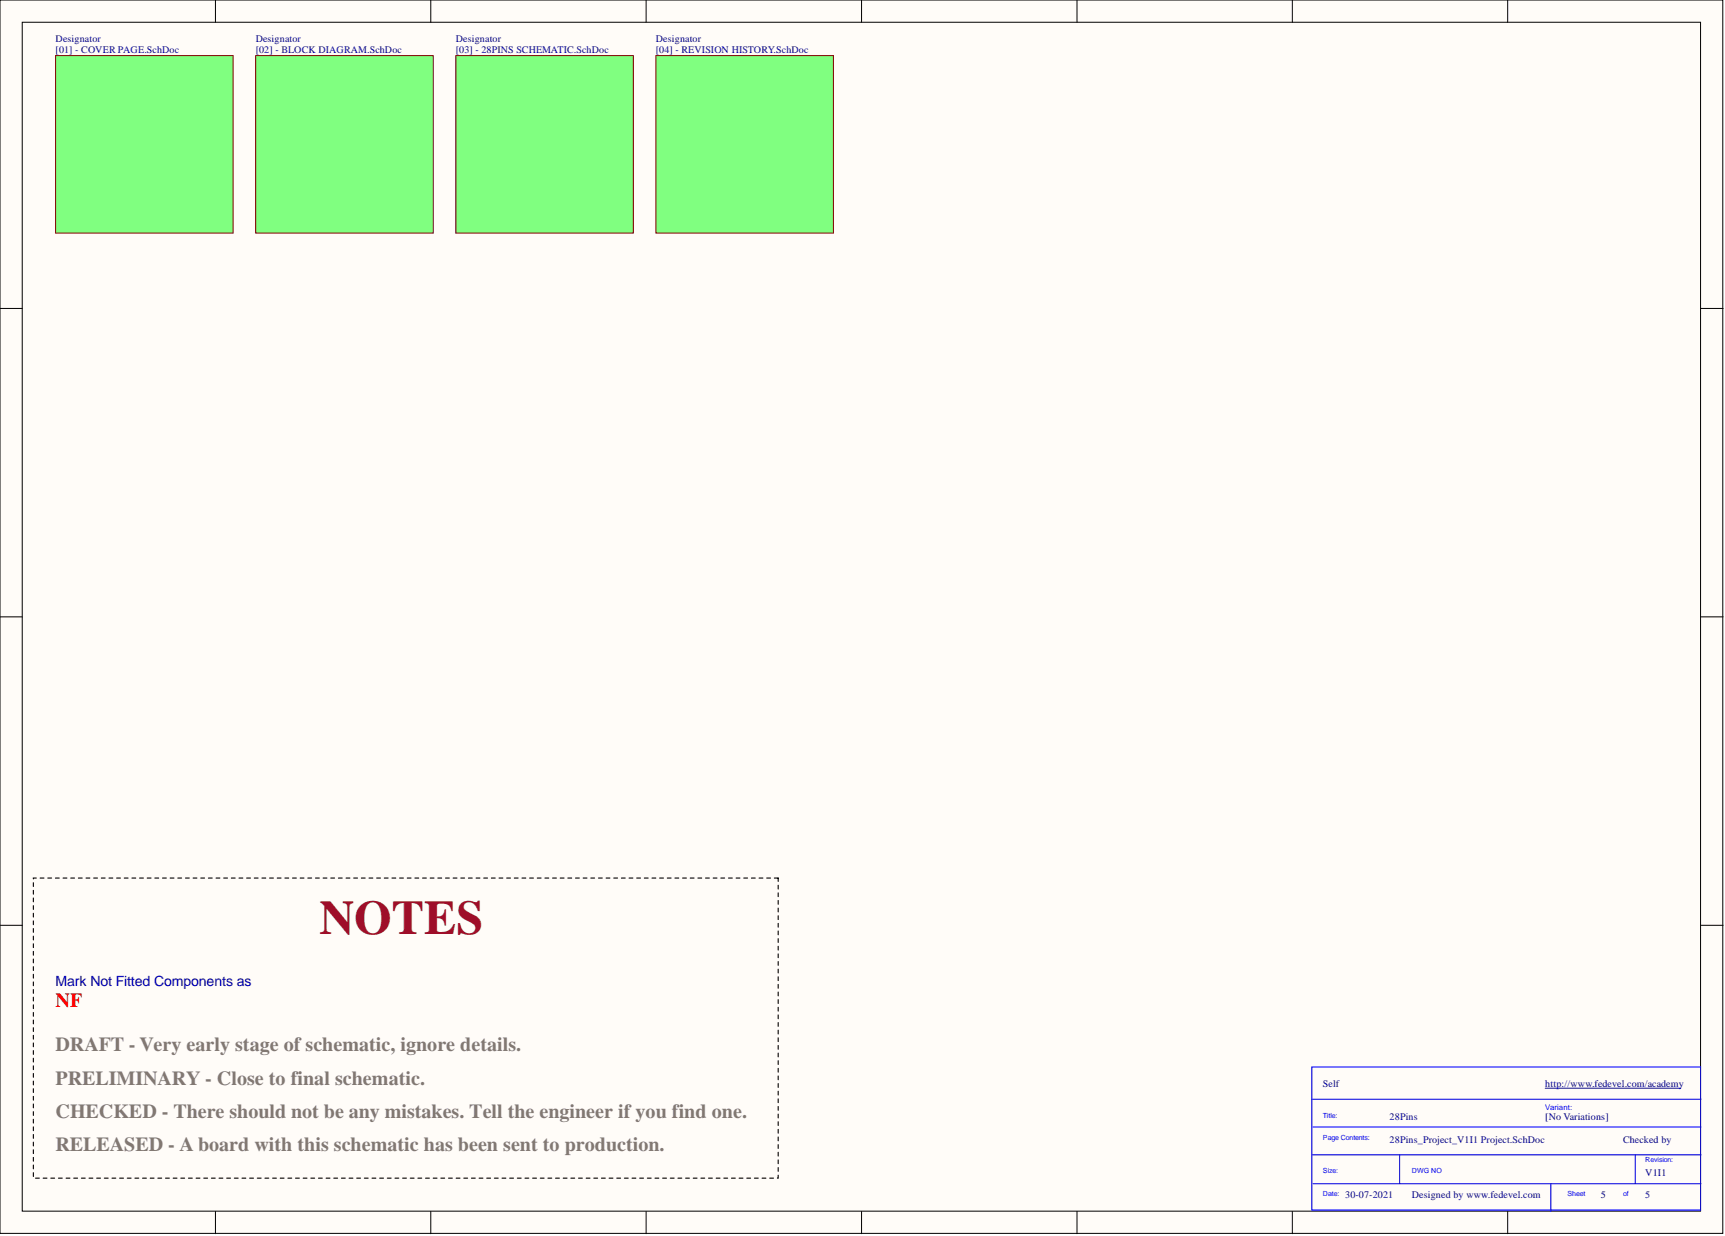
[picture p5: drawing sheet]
<svg xmlns="http://www.w3.org/2000/svg" width="393mm" height="282mm" viewBox="0 0 393 282" stroke-linecap="round" stroke-linejoin="round" font-family="sans-serif">
<defs><g id="words">
<text font-size="11" fill="#9e0e29" x="72.8" y="213.1">NOTES</text>
<text font-size="4.6" fill="#f00" x="12.7" y="229.6">NF</text>
<g font-size="4.6" fill="#827872">
<text x="12.7" y="239.8">DRAFT - Very early stage of schematic, ignore details.</text>
<text x="12.7" y="247.4">PRELIMINARY - Close to final schematic.</text>
<text x="12.7" y="255">CHECKED - There should not be any mistakes. Tell the engineer if you find one.</text>
<text x="12.7" y="262.6">RELEASED - A board with this schematic has been sent to production.</text>
</g>
<text font-size="3.2" fill="#000080" x="12.7" y="224.9">Mark Not Fitted Components as</text>
<g font-size="2.3" fill="#000080">
<text x="12.7" y="9.6">Designator</text>
<text x="58.3" y="9.6">Designator</text>
<text x="103.9" y="9.6">Designator</text>
<text x="149.6" y="9.6">Designator</text>
<text x="12.7" y="12.2">[01] - COVER PAGE.SchDoc</text>
<text x="58.3" y="12.2">[02] - BLOCK DIAGRAM.SchDoc</text>
<text x="103.9" y="12.2">[03] - 28PINS SCHEMATIC.SchDoc</text>
<text x="149.6" y="12.2">[04] - REVISION HISTORY.SchDoc</text>
<text x="301.7" y="247.9">Self</text>
<text x="352.4" y="247.9">http://www.fedevel.com/academy</text>
<text x="316.9" y="255.5">28Pins</text>
<text x="352.4" y="255.5">[No Variations]</text>
<text x="316.9" y="260.6">28Pins_Project_V1I1 Project.SchDoc</text>
<text x="370.1" y="260.6">Checked by</text>
<text x="375.2" y="268.2">V1I1</text>
<text x="306.7" y="273.2">30-07-2021</text>
<text x="321.9" y="273.2">Designed by www.fedevel.com</text>
<text x="365" y="273.2">5</text>
<text x="375.2" y="273.2">5</text>
</g>
<text font-size="1.8" fill="#00f" x="352.4" y="253">Variant:</text>
<g font-size="1.6" fill="#00f">
<text x="301.7" y="254.9">Title:</text>
<text x="301.7" y="260">Page Contents:</text>
<text x="301.7" y="267.6">Size:</text>
<text x="321.9" y="267.6">DWG NO</text>
<text x="375.2" y="265">Revision:</text>
<text x="301.7" y="272.6">Date:</text>
<text x="357.4" y="272.6">Sheet</text>
<text x="370.1" y="272.6">of</text>
</g>
</g></defs>
<g fill="#fffcf8" stroke="#000" stroke-width=".23">
<path d="M0 0h392.8v281.3h-392.8z"/>
<path d="M5.1 5.1h382.7v271.1h-382.7z"/>
</g>
<g fill="none" stroke="#000" stroke-width=".23">
<path d="M49.1 0v5.1M98.2 0v5.1M147.3 0v5.1M196.5 0v5.1M245.6 0v5.1M294.7 0v5.1M343.8 0v5.1M0 70.3h5.1M387.8 70.3h5.1M0 140.7h5.1M387.8 140.7h5.1M0 211h5.1"/>
<path d="M387.8 211h5.1M49.1 276.3v5M98.2 276.3v5M147.3 276.3v5M196.5 276.3v5M245.6 276.3v5M294.7 276.3v5M343.8 276.3v5"/>
</g>
<path d="M299.1 243.3h88.7v32.7h-88.7zM299.1 250.7h88.7M299.4 257h88.4M299.1 263.4h88.7M299.4 269.9h88.4M319.2 263.4v6.5M353.6 269.9v6.4M372.9 263.4v6.5" fill="none" stroke="#00f" stroke-width=".25"/>
<path d="M352.4 248.2h30.8" fill="none" stroke="#000080" stroke-width=".23"/>
<g fill="#80ff80" stroke="#800000" stroke-width=".23">
<path d="M12.7 12.7h40.5v40.5h-40.5z"/>
<path d="M58.3 12.7h40.5v40.5h-40.5z"/>
</g>
<path d="M177.4 200.2h-169.8v68.5h169.8v-68.5" fill="none" stroke="#000" stroke-width=".25" stroke-dasharray=".9 .9"/>
<g fill="#80ff80" stroke="#800000" stroke-width=".23">
<path d="M149.6 12.7h40.4v40.5h-40.4z"/>
<path d="M103.9 12.7h40.5v40.5h-40.5z"/>
</g>
<use href="#words"/>
</svg>
